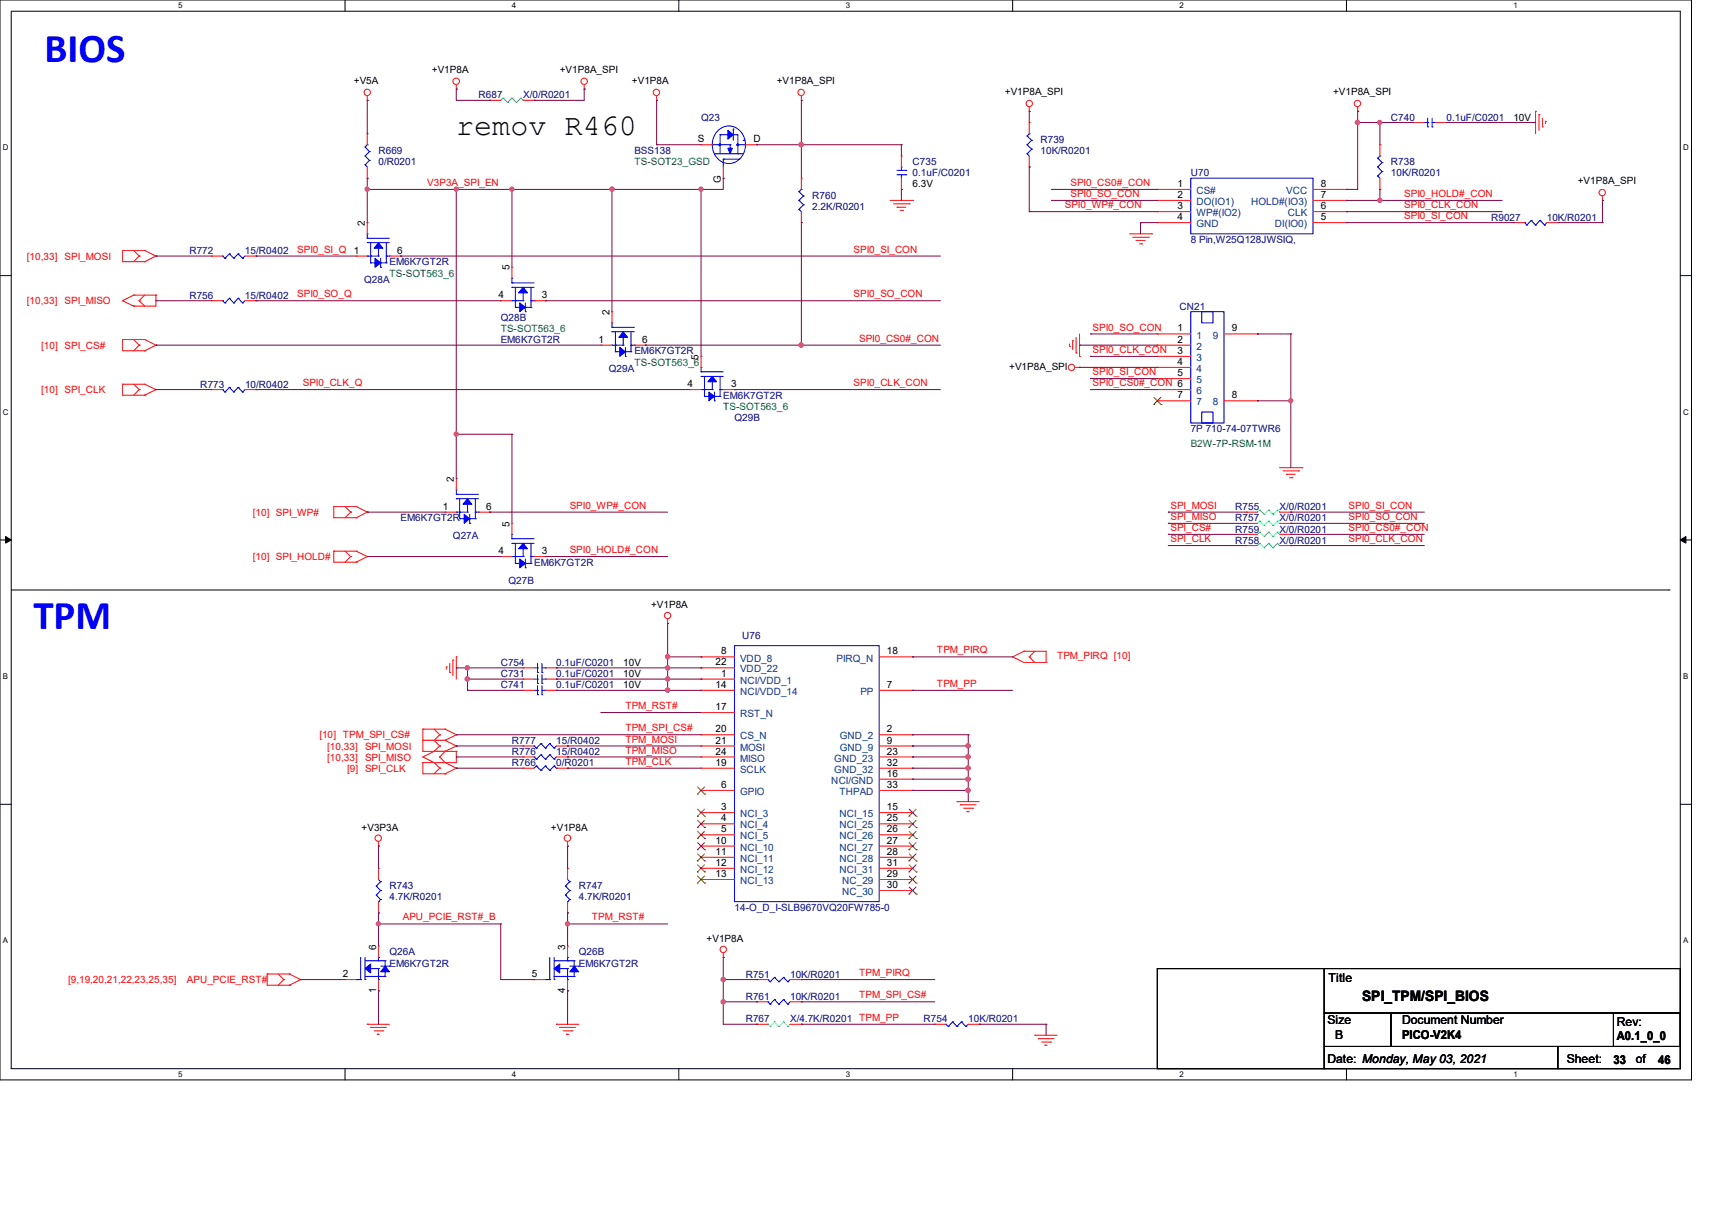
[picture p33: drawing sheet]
<svg xmlns="http://www.w3.org/2000/svg" width="297mm" height="210mm" viewBox="0 0 297 210" stroke-linecap="round" stroke-linejoin="round" font-family="sans-serif">
<defs><g id="words">
<g font-size="7.1" fill="#00f">
<text x="7.7" y="10.7">BIOS</text>
<text x="5.8" y="109.1">TPM</text>
</g>
<text font-size="5.2" x="79.2" y="23.5">remov R460</text>
<text font-size="2.5" x="236.3" y="173.6">SPI_TPM/SPI_BIOS</text>
<g font-size="2.1">
<text x="230.5" y="170.3">Title</text>
<text x="230.3" y="177.6">Size</text>
<text x="243.2" y="177.6">Document Number</text>
<text x="280.5" y="178">Rev:</text>
<text x="230.3" y="184.4">Date: Monday, May 03, 2021</text>
<text x="231.6" y="180.1">B</text>
<text x="243.2" y="180.2">PICO-V2K4</text>
<text x="271.8" y="184.4">Sheet:</text>
<text x="279.9" y="184.4">33</text>
<text x="280.5" y="180.4">A0.1_0_0</text>
<text x="283.8" y="184.4">of</text>
<text x="287.7" y="184.4">46</text>
</g>
<g font-size="1.7">
<text x="61.4" y="14.6">+V5A</text>
<text x="74.9" y="12.6">+V1P8A</text>
<text x="97.1" y="12.6">+V1P8A_SPI</text>
<text x="109.6" y="14.6">+V1P8A</text>
<text x="134.7" y="14.6">+V1P8A_SPI</text>
<text x="174.3" y="16.5">+V1P8A_SPI</text>
<text x="231.3" y="16.5">+V1P8A_SPI</text>
<text x="262.5" y="20.9">10V</text>
<text x="121.1" y="24.7">S</text>
<text x="130.7" y="24.7">D</text>
<text x="125" y="31.7" transform="rotate(-90 125 31.7)">G</text>
<text x="158.3" y="32.5">6.3V</text>
<text x="204.3" y="32.4">1</text>
<text x="204.3" y="34.3">2</text>
<text x="229.1" y="34.3">7</text>
<text x="229.1" y="32.4">8</text>
<text x="273.7" y="31.9">+V1P8A_SPI</text>
<text x="63.3" y="39.2" transform="rotate(-90 63.3 39.2)">2</text>
<text x="204.3" y="36.3">3</text>
<text x="204.3" y="38.2">4</text>
<text x="229.1" y="38.2">5</text>
<text x="229.1" y="36.3">6</text>
<text x="61.4" y="44">1</text>
<text x="68.9" y="44">6</text>
<text x="88.4" y="46.9" transform="rotate(-90 88.4 46.9)">5</text>
<text x="86.5" y="51.7">4</text>
<text x="94" y="51.7">3</text>
<text x="103.8" y="59.4">1</text>
<text x="105.7" y="54.7" transform="rotate(-90 105.7 54.7)">2</text>
<text x="111.4" y="59.4">6</text>
<text x="204.3" y="57.5">1</text>
<text x="204.3" y="59.4">2</text>
<text x="213.7" y="57.5">9</text>
<text x="121.2" y="62.4" transform="rotate(-90 121.2 62.4)">5</text>
<text x="175.1" y="64.2">+V1P8A_SPI</text>
<text x="204.3" y="61.4">3</text>
<text x="204.3" y="63.3">4</text>
<text x="204.3" y="65.2">5</text>
<text x="119.3" y="67.1">4</text>
<text x="126.8" y="67.1">3</text>
<text x="204.3" y="69.1">7</text>
<text x="213.7" y="69.1">8</text>
<text x="78.7" y="83.6" transform="rotate(-90 78.7 83.6)">2</text>
<text x="76.8" y="88.4">1</text>
<text x="84.4" y="88.4">6</text>
<text x="88.4" y="91.3" transform="rotate(-90 88.4 91.3)">5</text>
<text x="86.5" y="96.1">4</text>
<text x="94" y="96.1">3</text>
<text x="112.9" y="105.5">+V1P8A</text>
<text x="125.1" y="113.5">8</text>
<text x="153.9" y="113.5">18</text>
<text x="108.1" y="119.4">10V</text>
<text x="108.1" y="117.4">10V</text>
<text x="108.1" y="115.5">10V</text>
<text x="124.1" y="115.4">22</text>
<text x="124.1" y="119.3">14</text>
<text x="125.1" y="117.3">1</text>
<text x="153.9" y="119.3">7</text>
<text x="124.1" y="123.1">17</text>
<text x="124.1" y="127">20</text>
<text x="124.1" y="128.9">21</text>
<text x="124.1" y="130.8">24</text>
<text x="153.9" y="130.8">23</text>
<text x="153.9" y="128.9">9</text>
<text x="153.9" y="127">2</text>
<text x="124.1" y="132.8">19</text>
<text x="125.1" y="136.6">6</text>
<text x="153.9" y="136.6">33</text>
<text x="153.9" y="134.7">16</text>
<text x="153.9" y="132.8">32</text>
<text x="125.1" y="140.5">3</text>
<text x="125.1" y="142.4">4</text>
<text x="153.9" y="140.5">15</text>
<text x="153.9" y="142.4">25</text>
<text x="62.7" y="144.1">+V3P3A</text>
<text x="95.6" y="144.1">+V1P8A</text>
<text x="124.1" y="146.3">10</text>
<text x="124.1" y="148.2">11</text>
<text x="125.1" y="144.4">5</text>
<text x="153.9" y="144.4">26</text>
<text x="153.9" y="146.3">27</text>
<text x="153.9" y="148.2">28</text>
<text x="124.1" y="150.2">12</text>
<text x="124.1" y="152.1">13</text>
<text x="153.9" y="150.2">31</text>
<text x="153.9" y="152.1">29</text>
<text x="153.9" y="154">30</text>
<text x="65.2" y="164.7" transform="rotate(-90 65.2 164.7)">6</text>
<text x="98" y="164.7" transform="rotate(-90 98 164.7)">3</text>
<text x="122.6" y="163.4">+V1P8A</text>
<text x="59.5" y="169.5">2</text>
<text x="65.2" y="172.2" transform="rotate(-90 65.2 172.2)">1</text>
<text x="92.3" y="169.5">5</text>
<text x="98" y="172.2" transform="rotate(-90 98 172.2)">4</text>
</g>
<g font-size="1.7" fill="#000080">
<text x="83" y="17.1">R687</text>
<text x="90.8" y="17.1">X/0/R0201</text>
<text x="121.6" y="20.9">Q23</text>
<text x="241.3" y="20.9">C740</text>
<text x="250.9" y="20.9">0.1uF/C0201</text>
<text x="65.7" y="26.7">R669</text>
<text x="65.7" y="28.7">0/R0201</text>
<text x="110.1" y="26.7">BSS138</text>
<text x="158.3" y="28.7">C735</text>
<text x="180.5" y="24.8">R739</text>
<text x="180.5" y="26.7">10K/R0201</text>
<text x="241.3" y="28.7">R738</text>
<text x="140.9" y="34.5">R760</text>
<text x="158.3" y="30.6">0.1uF/C0201</text>
<text x="206.6" y="30.6">U70</text>
<text x="241.3" y="30.6">10K/R0201</text>
<text x="140.9" y="36.4">2.2K/R0201</text>
<text x="258.7" y="38.3">R9027</text>
<text x="268.3" y="38.3">10K/R0201</text>
<text x="32.8" y="44.1">R772</text>
<text x="42.5" y="44.1">15/R0402</text>
<text x="67.6" y="46">EM6K7GT2R</text>
<text x="206.6" y="42.2">8 Pin,W25Q128JWSIQ,</text>
<text x="32.8" y="51.8">R756</text>
<text x="42.5" y="51.8">15/R0402</text>
<text x="63.2" y="49.1">Q28A</text>
<text x="204.6" y="53.8">CN21</text>
<text x="86.9" y="55.7">Q28B</text>
<text x="86.9" y="59.5">EM6K7GT2R</text>
<text x="105.6" y="64.6">Q29A</text>
<text x="110.1" y="61.5">EM6K7GT2R</text>
<text x="34.8" y="67.3">R773</text>
<text x="42.5" y="67.3">10/R0402</text>
<text x="125.5" y="69.2">EM6K7GT2R</text>
<text x="127.4" y="73.1">Q29B</text>
<text x="206.6" y="75">7P 710-74-07TWR6</text>
<text x="214.3" y="88.5">R755</text>
<text x="222" y="88.5">X/0/R0201</text>
<text x="69.5" y="90.4">EM6K7GT2R</text>
<text x="78.6" y="93.5">Q27A</text>
<text x="214.3" y="90.4">R757</text>
<text x="214.3" y="94.3">R758</text>
<text x="214.3" y="92.4">R759</text>
<text x="222" y="90.4">X/0/R0201</text>
<text x="222" y="94.3">X/0/R0201</text>
<text x="222" y="92.4">X/0/R0201</text>
<text x="88.2" y="101.2">Q27B</text>
<text x="92.7" y="98.1">EM6K7GT2R</text>
<text x="128.8" y="110.9">U76</text>
<text x="86.9" y="119.4">C741</text>
<text x="86.9" y="117.4">C731</text>
<text x="86.9" y="115.5">C754</text>
<text x="96.5" y="119.4">0.1uF/C0201</text>
<text x="96.5" y="117.4">0.1uF/C0201</text>
<text x="96.5" y="115.5">0.1uF/C0201</text>
<text x="88.8" y="131">R776</text>
<text x="88.8" y="129">R777</text>
<text x="96.5" y="131">15/R0402</text>
<text x="96.5" y="129">15/R0402</text>
<text x="88.8" y="132.9">R766</text>
<text x="96.5" y="132.9">0/R0201</text>
<text x="67.6" y="154.1">R743</text>
<text x="100.4" y="154.1">R747</text>
<text x="67.6" y="156">4.7K/R0201</text>
<text x="100.4" y="156">4.7K/R0201</text>
<text x="127.4" y="158">14-O_D_I-SLB9670VQ20FW785-0</text>
<text x="67.6" y="165.7">Q26A</text>
<text x="67.6" y="167.6">EM6K7GT2R</text>
<text x="100.4" y="165.7">Q26B</text>
<text x="100.4" y="167.6">EM6K7GT2R</text>
<text x="129.4" y="173.4">R761</text>
<text x="129.4" y="169.6">R751</text>
<text x="137.1" y="173.4">10K/R0201</text>
<text x="137.1" y="169.6">10K/R0201</text>
<text x="129.4" y="177.3">R767</text>
<text x="137.1" y="177.3">X/4.7K/R0201 TPM_PP</text>
<text x="160.2" y="177.3">R754</text>
<text x="168" y="177.3">10K/R0201</text>
</g>
<g font-size="1.7" fill="#008000">
<text x="110.1" y="28.7">TS-SOT23_GSD</text>
<text x="67.6" y="48">TS-SOT563_6</text>
<text x="86.9" y="57.6">TS-SOT563_6</text>
<text x="110.1" y="63.4">TS-SOT563_6</text>
<text x="125.5" y="71.1">TS-SOT563_6</text>
<text x="206.6" y="77.5">B2W-7P-RSM-1M</text>
</g>
<g font-size="1.7" fill="#f00">
<text x="74.1" y="32.3">V3P3A_SPI_EN</text>
<text x="185.7" y="32.3">SPI0_CS0#_CON</text>
<text x="185.7" y="34.2">SPI0_SO_CON</text>
<text x="243.6" y="34.2">SPI0_HOLD#_CON</text>
<text x="184.7" y="36.1">SPI0_WP#_CON</text>
<text x="243.6" y="36.1">SPI0_CLK_CON</text>
<text x="243.6" y="38">SPI0_SI_CON</text>
<text x="4.7" y="45">[10,33]</text>
<text x="11.2" y="45">SPI_MOSI</text>
<text x="51.6" y="43.8">SPI0_SI_Q</text>
<text x="148.1" y="43.8">SPI0_SI_CON</text>
<text x="4.7" y="52.8">[10,33]</text>
<text x="11.2" y="52.8">SPI_MISO</text>
<text x="51.6" y="51.6">SPI0_SO_Q</text>
<text x="148.1" y="51.6">SPI0_SO_CON</text>
<text x="149.1" y="59.3">SPI0_CS0#_CON</text>
<text x="189.6" y="57.3">SPI0_SO_CON</text>
<text x="7.2" y="60.5">[10] SPI_CS#</text>
<text x="189.6" y="61.2">SPI0_CLK_CON</text>
<text x="189.6" y="65.1">SPI0_SI_CON</text>
<text x="7.2" y="68.2">[10] SPI_CLK</text>
<text x="52.5" y="67">SPI0_CLK_Q</text>
<text x="148.1" y="67">SPI0_CLK_CON</text>
<text x="189.6" y="67">SPI0_CS0#_CON 6</text>
<text x="43.9" y="89.4">[10] SPI_WP#</text>
<text x="98.8" y="88.2">SPI0_WP#_CON</text>
<text x="203.1" y="88.2">SPI_MOSI</text>
<text x="234" y="88.2">SPI0_SI_CON</text>
<text x="98.8" y="95.9">SPI0_HOLD#_CON</text>
<text x="203.1" y="90.2">SPI_MISO</text>
<text x="203.1" y="92.1">SPI_CS#</text>
<text x="203.1" y="94">SPI_CLK</text>
<text x="234" y="90.2">SPI0_SO_CON</text>
<text x="234" y="92.1">SPI0_CS0#_CON</text>
<text x="234" y="94">SPI0_CLK_CON</text>
<text x="43.9" y="97.2">[10] SPI_HOLD#</text>
<text x="162.6" y="113.3">TPM_PIRQ</text>
<text x="162.6" y="119.1">TPM_PP</text>
<text x="183.4" y="114.3">TPM_PIRQ [10]</text>
<text x="108.5" y="123">TPM_RST#</text>
<text x="55.4" y="128.1">[10] TPM_SPI_CS#</text>
<text x="56.8" y="131.9">[10,33]</text>
<text x="56.8" y="130">[10,33]</text>
<text x="63.3" y="131.9">SPI_MISO</text>
<text x="63.3" y="130">SPI_MOSI</text>
<text x="108.5" y="126.8">TPM_SPI_CS#</text>
<text x="108.5" y="128.8">TPM_MOSI</text>
<text x="108.5" y="130.7">TPM_MISO</text>
<text x="60.2" y="133.9">[9] SPI_CLK</text>
<text x="108.5" y="132.6">TPM_CLK</text>
<text x="69.9" y="159.6">APU_PCIE_RST#_B</text>
<text x="102.7" y="159.6">TPM_RST#</text>
<text x="11.8" y="170.5">[9,19,20,21,22,23,25,35]</text>
<text x="32.4" y="170.5">APU_PCIE_RST#</text>
<text x="149.1" y="173.1">TPM_SPI_CS#</text>
<text x="149.1" y="169.3">TPM_PIRQ</text>
</g>
<g font-size="1.7" fill="#004080">
<text x="207.6" y="33.7">CS#</text>
<text x="207.6" y="35.6">DO(IO1)</text>
<text x="217" y="35.6">HOLD#(IO3)</text>
<text x="223.1" y="33.7">VCC</text>
<text x="207.6" y="37.5">WP#(IO2)</text>
<text x="207.6" y="39.4">GND</text>
<text x="221.2" y="39.4">DI(IO0)</text>
<text x="223.4" y="37.5">CLK</text>
<text x="207.6" y="58.7">1</text>
<text x="210.4" y="58.7">9</text>
<text x="207.6" y="60.7">2</text>
<text x="207.6" y="62.6">3</text>
<text x="207.6" y="64.5">4</text>
<text x="207.6" y="66.5">5</text>
<text x="207.6" y="68.4">6</text>
<text x="207.6" y="70.3">7</text>
<text x="210.4" y="70.3">8</text>
<text x="128.4" y="114.7">VDD_8</text>
<text x="128.4" y="116.6">VDD_22</text>
<text x="128.4" y="118.6">NCI/VDD_1</text>
<text x="145.1" y="114.7">PIRQ_N</text>
<text x="128.4" y="120.5">NCI/VDD_14</text>
<text x="128.4" y="124.4">RST_N</text>
<text x="149.3" y="120.5">PP</text>
<text x="128.4" y="128.2">CS_N</text>
<text x="128.4" y="130.2">MOSI</text>
<text x="145.7" y="130.2">GND_9</text>
<text x="145.7" y="128.2">GND_2</text>
<text x="128.4" y="132.1">MISO</text>
<text x="128.4" y="134">SCLK</text>
<text x="128.4" y="137.9">GPIO</text>
<text x="144.2" y="135.9">NCI/GND</text>
<text x="144.7" y="134">GND_32</text>
<text x="144.7" y="132.1">GND_23</text>
<text x="145.6" y="137.9">THPAD</text>
<text x="128.4" y="141.7">NCI_3</text>
<text x="128.4" y="143.7">NCI_4</text>
<text x="145.7" y="141.7">NCI_15</text>
<text x="145.7" y="143.7">NCI_25</text>
<text x="128.4" y="145.6">NCI_5</text>
<text x="128.4" y="147.5">NCI_10</text>
<text x="128.4" y="149.5">NCI_11</text>
<text x="145.7" y="145.6">NCI_26</text>
<text x="145.7" y="147.5">NCI_27</text>
<text x="145.7" y="149.5">NCI_28</text>
<text x="128.4" y="151.4">NCI_12</text>
<text x="128.4" y="153.3">NCI_13</text>
<text x="145.7" y="151.4">NCI_31</text>
<text x="146.1" y="153.3">NC_29</text>
<text x="146.1" y="155.2">NC_30</text>
</g>
<g font-size="1.4">
<text x="30.9" y="1.4">5</text>
<text x="88.8" y="1.4">4</text>
<text x="146.7" y="1.4">3</text>
<text x="204.6" y="1.4">2</text>
<text x="262.6" y="1.4">1</text>
<text x=".5" y="26.1">D</text>
<text x="292" y="26.1">D</text>
<text x=".5" y="71.9">C</text>
<text x="292" y="71.9">C</text>
<text x=".5" y="117.8">B</text>
<text x="292" y="117.8">B</text>
<text x=".5" y="163.6">A</text>
<text x="292" y="163.6">A</text>
<text x="30.9" y="186.8">5</text>
<text x="88.8" y="186.8">4</text>
<text x="146.7" y="186.8">3</text>
<text x="204.6" y="186.8">2</text>
<text x="262.6" y="186.8">1</text>
</g>
</g></defs>
<path d="M0 0h293.5v187.3h-293.5zM1.9 1.9h289.6v183.4h-289.6z" fill="none" stroke="#000" stroke-width=".17"/>
<g fill="#fff">
<path d="M30.9 .2h.8v1.5h-.8z"/>
<path d="M30.9 185.5h.8v1.6h-.8z"/>
</g>
<path d="M59.9 0v1.9M59.9 185.3v2" fill="none" stroke="#000" stroke-width=".17"/>
<g fill="#fff">
<path d="M88.8 .2h.8v1.5h-.8z"/>
<path d="M88.8 185.5h.8v1.6h-.8z"/>
</g>
<path d="M117.8 0v1.9M117.8 185.3v2" fill="none" stroke="#000" stroke-width=".17"/>
<g fill="#fff">
<path d="M146.7 .2h.8v1.5h-.8z"/>
<path d="M146.7 185.5h.8v1.6h-.8z"/>
</g>
<path d="M175.7 0v1.9M175.7 185.3v2" fill="none" stroke="#000" stroke-width=".17"/>
<g fill="#fff">
<path d="M204.6 .2h.8v1.5h-.8z"/>
<path d="M204.6 185.5h.8v1.6h-.8z"/>
</g>
<path d="M233.6 0v1.9M233.6 185.3v2" fill="none" stroke="#000" stroke-width=".17"/>
<g fill="#fff">
<path d="M262.6 .2h.7v1.5h-.7z"/>
<path d="M262.6 185.5h.7v1.6h-.7z"/>
<path d="M.5 24.8h1v1.6h-1z"/>
<path d="M292 24.8h1v1.6h-1z"/>
<path d="M.5 70.7h1v1.5h-1z"/>
<path d="M292 70.7h1v1.5h-1z"/>
</g>
<path d="M0 47.8h1.9M291.5 47.8h2" fill="none" stroke="#000" stroke-width=".17"/>
<g fill="#fff">
<path d="M.5 116.5h.9v1.6h-.9z"/>
<path d="M292 116.5h.9v1.6h-.9z"/>
</g>
<path d="M0 93.6h1.9M291.5 93.6h2" fill="none" stroke="#000" stroke-width=".17"/>
<path d="M1 93l.9 .6-.9 .6zM291.5 93.6l1-.6v1.2z" fill="#000" stroke="#000" stroke-width=".17"/>
<g fill="#fff">
<path d="M.5 162.4h.9v1.5h-.9z"/>
<path d="M292 162.4h.9v1.5h-.9z"/>
</g>
<path d="M1.9 102.3h287.7M289.6 102.3h.1M0 139.5h1.9M291.5 139.5h2M200.8 168h28.9v17.3h-28.9zM229.7 175.7h11.6v5.8h-11.6zM229.7 168h61.8v7.7h-61.8zM241.3 175.7h50.2v5.8h-50.2zM279.9 175.7h11.6v5.8h-11.6zM229.7 181.5h40.6v3.8h-40.6zM270.3 181.5h21.2v3.8h-21.2z" fill="none" stroke="#000" stroke-width=".17"/>
<g fill="none" stroke="#f00" stroke-width=".17">
<path d="M63.7 17.4h.1M63.7 16.6v.8M79.2 15.5h.1M79.2 14.7v.8M85 17.4h.1M85 17.4h1.9M90.8 17.4h1.9M92.7 17.4h.1M101.3 15.5h.1M101.3 14.7v.8M113.9 17.4h.1M113.9 16.6v.8"/>
<path d="M139 17.4h.1M139 16.6v.8M178.6 19.3h.1M178.6 18.5v.8M235.5 19.3h.1M235.5 18.5v.8M266.4 19.3h.1M266.4 19.3v3.9M267 19.9h.1M267 19.9v2.7M63.7 38.6h.1M63.7 30.9h.1"/>
<path d="M63.7 23.2h.1M63.7 23.2v1.9M63.7 29v1.9M63.7 38.6v2M121.6 25.1h.1M121.6 25.1h2M125.5 30.9h.1M125.5 29v1.9M129.4 25.1h1.9M131.3 25.1h.1M139 38.6h.1M139 30.9h.1"/>
<path d="M139 30.9v2M139 36.7v1.9M154.4 34.8h3.9M155 35.3h2.7M155.6 35.9h.1M155.6 35.9h1.5M156.2 36.5h.4M156.4 32.9h.1M156.4 27.1h.1M156.4 27.1v1.9M156.4 30.9v2M156.6 36.5h.1"/>
<path d="M157.7 35.3h.1M158.3 34.8h.1M178.6 29h.1M178.6 21.3h.1M178.6 21.3v1.9M178.6 27.1v1.9M200.8 32.9h.1M200.8 34.8h.1M200.8 36.7h.1M200.8 38.6h.1M200.8 34.8h5.8M200.8 38.6h5.8"/>
<path d="M200.8 32.9h5.8M200.8 36.7h5.8M227.8 34.8h5.8M227.8 38.6h5.8M227.8 32.9h5.8M227.8 36.7h5.8M233.6 38.6h.1M233.6 36.7h.1M233.6 34.8h.1M233.6 32.9h.1M239.4 32.9h.1M239.4 25.1h.1"/>
<path d="M239.4 25.1v2M239.4 30.9v2M245.2 21.3h.1M245.2 21.3h1.9M249 21.3h2M251 21.3h.1M262.6 38.6h.1M262.6 38.6h1.9M267.6 22h.1M267.6 20.5v1.5M268.1 21h.1M268.1 21v.5"/>
<path d="M268.4 38.6h1.9M270.3 38.6h.1M278 34.8h.1M278 34v.8M21.3 43.4h.1M21.3 52.2h.1M21.3 58.9h.1M21.3 43.4v2h3.8M21.3 43.4h3.8M21.3 58.9v1.9h3.8M21.3 52.2l1.9 .9M21.3 58.9h3.8"/>
<path d="M23.2 53.1h.1M23.2 51.2h.1M23.2 43.4l.9 1M23.2 51.2h3.9M23.2 51.2l-1.9 1M23.2 58.9l.9 1M24.1 44.4h.1M24.1 52.2h.1M24.1 59.9h.1M24.1 44.4l-.9 1M24.1 52.2l1 .9M24.1 59.9l-.9 .9"/>
<path d="M25.1 45.4h.1M25.1 43.4h.1M25.1 58.9h.1M25.1 43.4l2 1M25.1 51.2l-1 1M25.1 58.9l2 1M27.1 44.4h.1M27.1 51.2h.1M27.1 59.9h.1M27.1 44.4l-2 1M27.1 51.2v1.9h-3.9M27.1 59.9l-2 .9"/>
<path d="M36.7 44.4h.1M36.7 52.2h.1M36.7 52.2h1.9M36.7 44.4h1.9M42.5 52.2h1.9M42.5 44.4h1.9M44.4 44.4h.1M44.4 52.2h.1M61.8 44.4h.1M61.8 44.4h1.9M67.6 44.4h1.9M69.5 44.4h.1"/>
<path d="M86.9 52.2h.1M86.9 52.2h1.9M88.8 46.4h.1M88.8 46.4v1.9M92.7 52.2h1.9M94.6 52.2h.1M104.3 59.9h.1M104.3 59.9h1.9M106.2 54.1h.1M106.2 54.1v1.9M110.1 59.9h1.9M112 59.9h.1"/>
<path d="M185.5 59.6v.5M186.1 59.1h.1M186.1 59.1v1.5M186.7 58.5v2.7M187.3 57.9v3.9M196 40.6h3.8M196.5 41.1h2.7M197.1 41.7h.1M197.1 41.7h1.6M197.7 42.3h.4M198.1 42.3h.1M199.2 41.1h.1"/>
<path d="M199.8 40.6h.1M200.8 57.9h.1M200.8 59.9h.1M200.8 59.9h5.8M200.8 57.9h5.8M212.3 57.9h5.8M218.1 57.9h.1M21.3 66.6h.1M21.3 66.6v1.9h3.8M21.3 66.6h3.8M23.2 66.6l.9 1M24.1 67.6h.1"/>
<path d="M24.1 67.6l-.9 .9M25.1 60.8h.1M25.1 68.5h.1M25.1 66.6h.1M25.1 66.6l2 1M27.1 67.6h.1M27.1 67.6l-2 .9M36.7 67.6h.1M36.7 67.6h1.9M42.5 67.6h1.9M44.4 67.6h.1M119.7 67.6h.1"/>
<path d="M119.7 67.6h1.9M121.6 61.8h.1M121.6 61.8v1.9M125.5 67.6h1.9M127.4 67.6h.1M185.5 60.1h.1M186.5 63.7h.8M186.7 61.2h.1M187.3 61.8h.1M187.3 63.7h.1M200.8 61.8h.1M200.8 63.7h.1"/>
<path d="M200.8 65.7h.1M200.8 67.6h.1M200.8 69.5h.1M200.8 63.7h5.8M200.8 67.6h5.8M200.8 61.8h5.8M200.8 65.7h5.8M200.8 69.5h5.8M212.3 69.5h5.8M218.1 69.5h.1M57.9 87.8h.1M57.9 95.6h.1"/>
<path d="M57.9 87.8v2h3.9M57.9 87.8h3.9M57.9 95.6v1.9h3.9M57.9 95.6h3.9M59.9 87.8l.9 1M59.9 95.6l.9 .9M60.8 88.8h.1M60.8 96.5h.1M60.8 88.8l-.9 1M60.8 96.5l-.9 1M61.8 89.8h.1M61.8 87.8h.1"/>
<path d="M61.8 97.5h.1M61.8 95.6h.1M61.8 87.8l1.9 1M61.8 95.6l1.9 .9M63.7 88.8h.1M63.7 96.5h.1M63.7 88.8l-1.9 1M63.7 96.5l-1.9 1M77.2 88.8h.1M77.2 88.8h2M79.2 83h.1M79.2 83v2"/>
<path d="M83 88.8h2M85 88.8h.1M86.9 96.5h.1M86.9 96.5h1.9M88.8 90.8h.1M88.8 90.8v1.9M92.7 96.5h1.9M94.6 96.5h.1M216.2 90.8h.1M216.2 94.6h.1M216.2 92.7h.1M216.2 88.8h.1"/>
<path d="M216.2 90.8h1.9M216.2 94.6h1.9M216.2 92.7h1.9M216.2 88.8h1.9M222 81.1h3.9M222 90.8h1.9M222 94.6h1.9M222 92.7h1.9M222 88.8h1.9M222.6 81.7h2.7M223.2 82.3h.1M223.2 82.3h1.5"/>
<path d="M223.7 82.8h.5M223.9 90.8h.1M223.9 94.6h.1M223.9 92.7h.1M223.9 88.8h.1M224.2 82.8h.1M225.3 81.7h.1M225.9 81.1h.1M77.4 115.7h.1M77.4 115.7v.3M78 116.6h.1M78 115.1v1.5"/>
<path d="M78.6 114.5h.1M78.6 114.5v2.7M79.2 113.9h.1M79.2 113.9v3.9M90.8 119.7h.1M90.8 117.8h.1M90.8 115.8h.1M90.8 119.7h1.9M90.8 115.8h1.9M90.8 117.8h1.9M94.6 119.7h1.9M94.6 115.8h1.9"/>
<path d="M94.6 117.8h1.9M96.5 119.7h.1M96.5 117.8h.1M96.5 115.8h.1M115.8 108.1h.1M115.8 107.4v.7M121.6 113.9h.1M121.6 115.8h.1M121.6 117.8h.1M121.6 119.7h.1M121.6 119.7h5.8M121.6 113.9h5.8"/>
<path d="M121.6 115.8h5.8M121.6 117.8h5.8M152.5 119.7h5.8M152.5 113.9h5.8M158.3 119.7h.1M158.3 113.9h.1M175.7 113.9h.1M175.7 113.9l1.9 1M177.6 112.9h.1M177.6 114.9h.1M177.6 112.9h3.9v2M177.6 114.9h3.9"/>
<path d="M177.6 112.9l-1.9 1M178.6 113.9h.1M178.6 113.9l.9 1M179.5 112.9l-.9 1M181.5 114.9h.1M73.4 131.3h.1M73.4 126.4h.1M73.4 128.4h.1M73.4 132.2h.1M73.4 126.4v3.9h5.8M73.4 131.3l1.9 .9M73.4 128.4h3.8"/>
<path d="M73.4 126.4h3.8M73.4 132.2v2h3.8M75.3 132.2h.1M75.3 130.3h.1M75.3 130.3l-1.9 1M75.3 126.4l1 1M75.3 132.2l1 1M76.3 131.3h.1M76.3 127.4h.1M76.3 129.4h.1M76.3 133.2h.1M76.3 131.3l.9 .9"/>
<path d="M76.3 127.4l-1 1 1 1M76.3 129.4l-1 .9M76.3 133.2l-1 1M77.2 128.4h.1M77.2 126.4h.1M77.2 130.3h.1M77.2 134.2h.1M77.2 132.2h.1M77.2 130.3l-.9 1M77.2 126.4l2 1M77.2 128.4l2 1M77.2 132.2l2 1"/>
<path d="M79.2 130.3h.1M79.2 127.4h.1M79.2 129.4h.1M79.2 133.2h.1M79.2 130.3v1.9h-5.8M79.2 127.4l-2 1M79.2 129.4l-2 .9M79.2 133.2l-2 1M90.8 131.3h.1M90.8 129.4h.1M90.8 133.2h.1M90.8 131.3h1.9"/>
<path d="M90.8 129.4h1.9M90.8 133.2h1.9M96.5 131.3h2M96.5 129.4h2M96.5 133.2h2M98.5 131.3h.1M98.5 129.4h.1M98.5 133.2h.1M121.6 123.6h.1M121.6 127.4h.1M121.6 129.4h.1M121.6 131.3h.1"/>
<path d="M121.6 133.2h.1M121.6 137.1h.1M121.6 131.3h5.8M121.6 123.6h5.8M121.6 127.4h5.8M121.6 129.4h5.8M121.6 133.2h5.8M121.6 137.1h5.8M152.5 131.3h5.8M152.5 127.4h5.8M152.5 129.4h5.8M152.5 133.2h5.8"/>
<path d="M152.5 137.1h5.8M152.5 135.1h5.8M158.3 137.1h.1M158.3 135.1h.1M158.3 133.2h.1M158.3 131.3h.1M158.3 129.4h.1M158.3 127.4h.1M166 139h.1M166 139h3.9M166.6 139.6h.1M166.6 139.6h2.7"/>
<path d="M65.7 146.7h.1M65.7 150.6h.1M65.7 158.3h.1M65.7 146v.7M65.7 150.6v1.9M65.7 156.4v1.9M98.5 146.7h.1M98.5 150.6h.1M98.5 158.3h.1M98.5 146v.7M98.5 150.6v1.9M98.5 156.4v1.9"/>
<path d="M121.6 140.9h.1M121.6 142.9h.1M121.6 144.8h.1M121.6 146.7h.1M121.6 148.7h.1M121.6 150.6h.1M121.6 152.5h.1M121.6 140.9h5.8M121.6 142.9h5.8M121.6 144.8h5.8M121.6 146.7h5.8M121.6 148.7h5.8"/>
<path d="M121.6 150.6h5.8M121.6 152.5h5.8M152.5 140.9h5.8M152.5 142.9h5.8M152.5 144.8h5.8M152.5 146.7h5.8M152.5 148.7h5.8M152.5 150.6h5.8M152.5 152.5h5.8M152.5 154.4h5.8M158.3 140.9h.1M158.3 142.9h.1"/>
<path d="M158.3 144.8h.1M158.3 146.7h.1M158.3 148.7h.1M158.3 150.6h.1M158.3 152.5h.1M158.3 154.4h.1M167.2 140.2h1.5M167.8 140.8h.1M167.8 140.8h.3M168.7 140.2h.1M46.4 168.9h.1M46.4 168.9v2h3.8"/>
<path d="M46.4 168.9h3.8M48.3 168.9l.9 1M49.2 169.9h.1M49.2 169.9l-.9 1M50.2 170.9h.1M50.2 168.9h.1M50.2 168.9l2 1M52.2 169.9h.1M52.2 169.9l-2 1M59.9 169.9h.1M59.9 169.9h1.9M63.7 177.6h.1"/>
<path d="M63.7 177.6h3.9M64.3 178.2h.1M64.3 178.2h2.7M64.9 178.8h1.5M65.4 179.4h.1M65.4 179.4h.4M65.7 171.8h.1M65.7 164.1h.1M65.7 164.1v1.9M65.7 169.9v1.9M66.4 178.8h.1M92.7 169.9h.1"/>
<path d="M92.7 169.9h1.9M96.5 177.6h.1M96.5 177.6h3.9M97.1 178.2h.1M97.1 178.2h2.7M97.7 178.8h1.5M98.3 179.4h.1M98.3 179.4h.4M98.5 171.8h.1M98.5 164.1h.1M98.5 164.1v1.9M98.5 169.9v1.9"/>
<path d="M99.2 178.8h.1M125.5 166h.1M125.5 165.3v.7M131.3 177.6h.1M131.3 173.7h.1M131.3 169.9h.1M131.3 177.6h1.9M131.3 173.7h1.9M131.3 169.9h1.9M137.1 177.6h1.9M137.1 173.7h1.9M137.1 169.9h1.9"/>
<path d="M139 177.6h.1M139 173.7h.1M139 169.9h.1M162.2 177.6h.1M162.2 177.6h1.9M168 177.6h1.9M169.9 177.6h.1M179.5 179.5h.1M179.5 179.5h3.9M180.1 180.1h.1M180.1 180.1h2.7M180.7 180.7h1.5"/>
<path d="M181.3 181.3h.1M181.3 181.3h.4M182.2 180.7h.1"/>
<circle cx="63.7" cy="16" r=".55"/>
<circle cx="79.2" cy="14.1" r=".56"/>
<circle cx="101.3" cy="14.1" r=".55"/>
<circle cx="113.9" cy="16" r=".55"/>
<circle cx="139" cy="16" r=".55"/>
<circle cx="178.6" cy="17.9" r=".55"/>
<circle cx="235.5" cy="17.9" r=".55"/>
<circle cx="278" cy="33.4" r=".55"/>
<circle cx="185.9" cy="63.7" r=".55"/>
<circle cx="115.8" cy="106.7" r=".55"/>
<circle cx="65.6" cy="145.4" r=".55"/>
<circle cx="98.5" cy="145.4" r=".56"/>
<circle cx="125.5" cy="164.7" r=".55"/>
</g>
<g fill="none" stroke="#00f" stroke-width=".17">
<path d="M63.3 25.5h.1M63.3 28.6h.1M63.3 27.1h.1M63.3 25.5l.8 .8M63.3 28.6l.4 .4M63.3 27.1l.8 .7M63.7 25.1h.1M63.7 25.1l-.4 .4M64.1 27.8h.1M64.1 26.3h.1M64.1 27.8l-.8 .8M64.1 26.3l-.8 .8"/>
<path d="M123.6 25.1h.1M123.6 25.1h3.1M124 26.7h.1M124 26.7h4.9M124.6 22.6a2.77 2.77 0 0 1 4.7 1.8 3.1 3.1 0 0 1-3.5 3.9 3.4 3.4 0 0 1-1.2-5.7zM124.9 23.4h.1M124.9 23.4v3.3M124.9 23.4h1.4M125.5 27.6h.1M125.5 27.6v1.4M125.5 27.6h2.7M126.3 23.4h.1"/>
<path d="M126.7 25.1h.1M126.7 25.1v.6M127 23.4h.1M127 23.4h1v3.3M127.2 22.4h.1M127.2 22.4v1.9M128 26.7h.1M128 25.1h.1M128 25.1h1.4M128.2 27.6h.1M128.9 24.3h.1M138.6 33.2h.1"/>
<path d="M138.6 36.3h.1M138.6 34.8h.1M138.6 33.2l.8 .8M138.6 36.3l.4 .4M138.6 34.8l.8 .7M139 32.9h.1M139 32.9l-.4 .3M139.4 35.5h.1M139.4 34h.1M139.4 35.5l-.8 .8M139.4 34l-.8 .8M155.6 29.5h1.5"/>
<path d="M155.6 30.3h1.5M156.4 29h.1M156.4 30.3h.1M156.4 29v.5M156.4 30.3v.6M157.1 29.5h.1M157.1 30.3h.1M178.2 23.6h.1M178.2 26.7h.1M178.2 25.1h.1M178.2 23.6l.8 .7M178.2 26.7l.4 .4"/>
<path d="M178.2 25.1l.8 .8M178.6 23.2h.1M178.6 23.2l-.4 .4M179 25.9h.1M179 24.3h.1M179 25.9l-.8 .8M179 24.3l-.8 .8M206.6 30.9h21.2v9.7h-21.2zM239 27.4h.1M239 30.5h.1M239 29h.1M239 27.4l.8 .8"/>
<path d="M239 30.5l.4 .4M239 29l.8 .8M239.4 27.1h.1M239.4 27.1l-.4 .3M239.8 29.8h.1M239.8 28.2h.1M239.8 29.8l-.8 .7M239.8 28.2l-.8 .8M247.1 21.3h.6M247.7 22h.1M247.7 21.3h.1M247.7 20.5v1.5"/>
<path d="M248.5 22h.1M248.5 20.5v1.5M248.5 21.3h.5M249 21.3h.1M264.5 38.6h.1M264.5 38.6l.4 .4M264.9 39h.1M265.6 38.2h.1M265.6 38.2l-.7 .8M265.6 38.2l.8 .8M266.4 39h.1M267.2 38.2h.1"/>
<path d="M267.2 38.2l.8 .8M267.2 38.2l-.8 .8M268 39h.1M268.4 38.6l-.4 .4M38.6 44.4h.1M38.6 52.2h.1M38.6 44.4l.4 .4M38.6 52.2l.4 .3M39 44.8h.1M39 52.5h.1M39.8 44h.1M39.8 51.7h.1"/>
<path d="M39.8 44l-.8 .8M39.8 44l.8 .8M39.8 51.7l-.8 .8M39.8 51.7l.8 .8M40.6 44.8h.1M40.6 52.5h.1M41.3 44h.1M41.3 51.7h.1M41.3 44l.8 .8M41.3 44l-.7 .8M41.3 51.7l.8 .8M41.3 51.7l-.7 .8"/>
<path d="M42.1 44.8h.1M42.1 52.5h.1M42.5 44.4l-.4 .4M42.5 52.2l-.4 .3M63.7 42.1h.1M63.7 41.3h.1M63.7 40.6h.1M63.7 44.4h.1M63.7 42.1h3.9M63.7 41.3h3.9M63.7 40.6v.7M63.7 44.4h2"/>
<path d="M64.3 44.4h.1M64.3 45.6h.1M64.3 42.1v3.5M64.3 45.6h.8M65.1 45.6h.1M65.7 44.4h.1M65.7 43.1v1.3M66 45.6h.1M66 46.4h.1M66 45.6h1M66 44.8v1.6M67 44.4h.1"/>
<path d="M67 45.6h.1M67 42.1v3.5M67 44.4h.6M67.6 44.4h.1M88.8 49.8h.1M88.8 49.1h.1M88.8 48.3h.1M88.8 52.2h.1M88.8 49.8h3.9M88.8 49.1h3.9M88.8 48.3v.8M88.8 52.2h2"/>
<path d="M89.4 52.2h.1M89.4 53.3h.1M89.4 49.8v3.5M89.4 53.3h.8M90.2 53.3h.1M90.8 52.2h.1M90.8 50.8v1.4M91.1 53.3h.1M91.1 54.1h.1M91.1 53.3h1M91.1 52.5v1.6M92.1 52.2h.1"/>
<path d="M92.1 53.3h.1M92.1 49.8v3.5M92.1 52.2h.6M92.7 52.2h.1M106.2 57.5h.1M106.2 56.8h.1M106.2 56h.1M106.2 59.9h.1M106.2 57.5h3.9M106.2 56.8h3.9M106.2 56v.8M106.2 59.9h1.9"/>
<path d="M106.8 59.9h.1M106.8 57.5v3.5M108.1 59.9h.1M108.1 58.5v1.4M109.5 59.9h.1M109.5 57.5v3.5M109.5 59.9h.6M110.1 59.9h.1M206.6 54.1h5.7v19.3h-5.7zM208.5 54.1h1.9v1.9h-1.9zM38.6 67.6h.1M38.6 67.6l.4 .4"/>
<path d="M39 68h.1M39.8 67.2h.1M39.8 67.2l-.8 .8M39.8 67.2l.8 .8M40.6 68h.1M41.3 67.2h.1M41.3 67.2l.8 .8M41.3 67.2l-.7 .8M42.1 68h.1M42.5 67.6l-.4 .4M106.8 61h.1M106.8 61h.7"/>
<path d="M107.5 61h.1M108.5 61h.1M108.5 61.8h.1M108.5 61h1M108.5 60.2v1.6M109.5 61h.1M121.6 65.3h.1M121.6 64.5h.1M121.6 63.7h.1M121.6 67.6h.1M121.6 65.3h3.9M121.6 64.5h3.9"/>
<path d="M121.6 63.7v.8M121.6 67.6h2M122.2 67.6h.1M122.2 68.7h.1M122.2 65.3v3.4M122.2 68.7h.8M123 68.7h.1M123.6 67.6h.1M123.6 66.2v1.4M124 68.7h.1M124 69.5h.1M124 68.7h.9"/>
<path d="M124 68v1.5M124.9 67.6h.1M124.9 68.7h.1M124.9 65.3v3.4M124.9 67.6h.6M125.5 67.6h.1M208.5 71.5h1.9v1.9h-1.9zM79.2 86.5h.1M79.2 85.7h.1M79.2 85h.1M79.2 88.8h.1M79.2 86.5h3.8"/>
<path d="M79.2 85.7h3.8M79.2 85v.7M79.2 88.8h1.9M79.8 88.8h.1M79.8 90h.1M79.8 86.5v3.5M79.8 90h.7M80.5 90h.1M81.1 88.8h.1M81.1 87.5v1.3M81.5 90h.1M81.5 90.8h.1"/>
<path d="M81.5 90h1M81.5 89.2v1.6M82.5 88.8h.1M82.5 90h.1M82.5 86.5v3.5M82.5 88.8h.5M83 88.8h.1M88.8 94.2h.1M88.8 93.4h.1M88.8 92.7h.1M88.8 96.5h.1M88.8 92.7v.7"/>
<path d="M88.8 94.2h3.9M88.8 93.4h3.9M88.8 96.5h2M89.4 96.5h.1M89.4 97.7h.1M89.4 94.2v3.5M89.4 97.7h.8M90.2 97.7h.1M90.8 96.5h.1M90.8 95.2v1.3M91.1 97.7h.1M91.1 98.5h.1"/>
<path d="M91.1 96.9v1.6M91.1 97.7h1M92.1 96.5h.1M92.1 97.7h.1M92.1 94.2v3.5M92.1 96.5h.6M92.7 96.5h.1M92.7 119.7h.6M92.7 117.8h.6M92.7 115.8h.6M93.3 119.7h.1M93.3 118.5h.1"/>
<path d="M93.3 117.8h.1M93.3 116.6h.1M93.3 115.8h.1M93.3 115.1v1.5M93.3 117v1.5M93.3 118.9v1.6M94 118.5h.1M94 116.6h.1M94 115.1v1.5M94 117v1.5M94 118.9v1.6M94 119.7h.6"/>
<path d="M94 117.8h.6M94 115.8h.6M94.6 119.7h.1M94.6 117.8h.1M94.6 115.8h.1M127.4 112h25.1v44.4h-25.1zM92.7 131.3h.1M92.7 129.4h.1M92.7 131.3l.3 .4M92.7 129.4l.3 .4M93 131.7h.1M93 129.8h.1"/>
<path d="M93 132.8h.1M93 132.8l-.3 .4M93 132.8l.9 .8M93.3 120.5h.1M93.9 130.9h.1M93.9 128.9h.1M93.9 133.6h.1M93.9 130.9l-.9 .8M93.9 130.9l.7 .8M93.9 128.9l-.9 .9M93.9 128.9l.7 .9M94 120.5h.1"/>
<path d="M94.6 131.7h.1M94.6 129.8h.1M94.6 132.8h.1M94.6 132.8l-.7 .8M94.6 132.8l.8 .8M95.4 130.9h.1M95.4 128.9h.1M95.4 133.6h.1M95.4 130.9l.7 .8M95.4 130.9l-.8 .8M95.4 128.9l.7 .9M95.4 128.9l-.8 .9"/>
<path d="M96.1 131.7h.1M96.1 129.8h.1M96.1 132.8h.1M96.1 132.8l-.7 .8M96.1 132.8l.4 .4M96.5 133.2h.1M96.5 131.3l-.4 .4M96.5 129.4l-.4 .4M65.3 153.7h.1M65.3 155.2h.1M65.3 155.2l.7 .8M65.3 153.7l.7 .7"/>
<path d="M65.7 156.4h.1M65.7 152.5l.3 .4M66 156h.1M66 152.9h.1M66 154.4h.1M66 156l-.3 .4M66 152.9l-.7 .8M66 154.4l-.7 .8M98.1 153.7h.1M98.1 155.2h.1M98.1 155.2l.7 .8M98.1 153.7l.7 .7"/>
<path d="M98.5 156.4h.1M98.5 152.5l.3 .4M98.8 156h.1M98.8 152.9h.1M98.8 154.4h.1M98.8 156l-.3 .4M98.8 152.9l-.7 .8M98.8 154.4l-.7 .8M61.8 169.9h.1M61.8 169.9h.8M62.6 169.9h.1M62.6 166v3.9"/>
<path d="M63.3 169.9h.1M63.3 166.6h3.5M63.3 169.3h3.5M63.3 166v3.9M64.3 168h1.4M65.7 166.6h.1M65.7 169.3h.1M65.7 168h.1M65.7 169.9h.1M65.7 166h.1M65.7 166v.6M65.7 168v1.9"/>
<path d="M66 167.6h1.6M66.8 169.3h.1M66.8 168.5h.1M66.8 166.6h.1M66.8 167.6h.1M66.8 166.6v1M66.8 168.5v.8M67.6 167.6h.1M94.6 169.9h.1M94.6 169.9h.8M95.4 169.9h.1M95.4 166v3.9"/>
<path d="M96.1 169.9h.1M96.1 166v3.9M96.1 166.6h3.5M96.1 169.3h3.5M97.1 168h1.4M98.5 166.6h.1M98.5 169.3h.1M98.5 168h.1M98.5 169.9h.1M98.5 166h.1M98.5 166v.6M98.5 168v1.9"/>
<path d="M98.8 167.6h1.6M99.6 169.3h.1M99.6 168.5h.1M99.6 166.6h.1M99.6 167.6h.1M99.6 166.6v1M99.6 168.5v.8M100.4 167.6h.1M133.2 173.7h.1M133.2 169.9h.1M133.2 173.7l.4 .5M133.2 169.9l.4 .4"/>
<path d="M133.6 174.2h.1M133.6 170.3h.1M134.4 173.4h.1M134.4 169.5h.1M134.4 173.4l-.8 .8M134.4 173.4l.7 .8M134.4 169.5l-.8 .8M134.4 169.5l.7 .8M135.1 174.2h.1M135.1 170.3h.1M135.9 173.4h.1M135.9 169.5h.1"/>
<path d="M135.9 173.4l.8 .8M135.9 173.4l-.8 .8M135.9 169.5l.8 .8M135.9 169.5l-.8 .8M136.7 174.2h.1M136.7 170.3h.1M137.1 173.7l-.4 .5M137.1 169.9l-.4 .4M164.1 177.6h.1M164.1 177.6l.4 .4M164.5 178h.1M165.3 177.2h.1"/>
<path d="M165.3 177.2l-.8 .8M165.3 177.2l.7 .8M166 178h.1M166.8 177.2h.1M166.8 177.2l.8 .8M166.8 177.2l-.8 .8M167.6 178h.1M168 177.6l-.4 .4"/>
</g>
<g fill="#00f" stroke="#00f" stroke-width=".17">
<path d="M126.3 22.6l.9 .8-.9 .7z"/>
<path d="M108.1 57.5l.8 1h-1.5z" fill-rule="evenodd"/>
<path d="M107.5 60.2l1 .8-1 .8z" fill-rule="evenodd"/>
<path d="M123.6 65.3l.7 .9h-1.5z" fill-rule="evenodd"/>
<path d="M123 68l1 .7-1 .8z" fill-rule="evenodd"/>
<path d="M96.1 168l1-.8v1.5z" fill-rule="evenodd"/>
<path d="M99.6 167.6l.8 .9h-1.6z" fill-rule="evenodd"/>
<path d="M63.3 168l1-.8v1.5z" fill-rule="evenodd"/>
<path d="M66.8 167.6l.8 .9h-1.6z" fill-rule="evenodd"/>
<path d="M90.8 49.8l.7 1h-1.5z" fill-rule="evenodd"/>
<path d="M90.2 52.5l.9 .8-.9 .8z" fill-rule="evenodd"/>
<path d="M81.1 86.5l.8 1h-1.6z" fill-rule="evenodd"/>
<path d="M80.5 89.2l1 .8-1 .8z" fill-rule="evenodd"/>
<path d="M65.7 42.1l.7 1h-1.5z" fill-rule="evenodd"/>
<path d="M65.1 44.8l.9 .8-.9 .8z" fill-rule="evenodd"/>
<path d="M126.3 25.7h.7l-.3 1z" fill-rule="evenodd"/>
<path d="M90.8 94.2l.7 1h-1.5z" fill-rule="evenodd"/>
<path d="M90.2 96.9l.9 .8-.9 .8z" fill-rule="evenodd"/>
<circle cx="128" cy="25.1" r=".17"/>
<circle cx="124.9" cy="25.1" r=".17"/>
</g>
<g fill="none" stroke="#804000" stroke-width=".17">
<path d="M200.2 70.1h.1M200.2 68.9l1.2 1.2M201.4 68.9l-1.2 1.2M201.4 70.1h.1M121 137.7h.1M121 136.5l1.3 1.2M122.2 136.5l-1.2 1.2M122.3 137.7h.1M121 141.6h.1M121 143.5h.1M121 145.4h.1M121 147.4h.1"/>
<path d="M121 149.3h.1M121 151.2h.1M121 153.2h.1M121 140.3l1.3 1.3M121 142.3l1.3 1.2M121 144.2l1.3 1.2M121 146.1l1.3 1.3M121 148.1l1.3 1.2M121 150l1.3 1.2M121 151.9l1.3 1.3M122.2 148.1l-1.2 1.2M122.2 140.3l-1.2 1.3"/>
<path d="M122.2 142.3l-1.2 1.2M122.2 144.2l-1.2 1.2M122.2 146.1l-1.2 1.3M122.2 150l-1.2 1.2M122.2 151.9l-1.2 1.3M122.3 141.6h.1M122.3 143.5h.1M122.3 145.4h.1M122.3 147.4h.1M122.3 149.3h.1M122.3 151.2h.1M122.3 153.2h.1"/>
<path d="M157.7 141.6h.1M157.7 143.5h.1M157.7 145.4h.1M157.7 147.4h.1M157.7 149.3h.1M157.7 151.2h.1M157.7 153.2h.1M157.7 155.1h.1M157.7 140.3l1.3 1.3M157.7 142.3l1.3 1.2M157.7 144.2l1.3 1.2M157.7 146.1l1.3 1.3"/>
<path d="M157.7 148.1l1.3 1.2M157.7 150l1.3 1.2M157.7 151.9l1.3 1.3M157.7 153.8l1.3 1.3M158.9 140.3l-1.2 1.3M158.9 142.3l-1.2 1.2M158.9 144.2l-1.2 1.2M158.9 146.1l-1.2 1.3M158.9 148.1l-1.2 1.2M158.9 150l-1.2 1.2M158.9 151.9l-1.2 1.3M158.9 153.8l-1.2 1.3"/>
<path d="M159 141.6h.1M159 143.5h.1M159 145.4h.1M159 147.4h.1M159 149.3h.1M159 151.2h.1M159 153.2h.1M159 155.1h.1"/>
</g>
<g fill="none" stroke="#00ff80" stroke-width=".17">
<path d="M87.3 17h.1M87.3 17l-.4 .4M87.3 17l.8 .8M88.1 17.8h.1M88.8 17h.1M88.8 17l-.7 .8M88.8 17l.8 .8M89.6 17.8h.1M90.3 17h.1M90.3 17l-.7 .8M90.3 17l.5 .4M90.8 17.4h.1"/>
<path d="M218.5 90.3h.1M218.5 94.2h.1M218.5 92.3h.1M218.5 88.4h.1M218.5 90.3l-.4 .5M218.5 90.3l.8 .8M218.5 94.2l-.4 .4M218.5 94.2l.8 .8M218.5 92.3l-.4 .4M218.5 92.3l.8 .7M218.5 88.4l-.4 .4M218.5 88.4l.8 .8"/>
<path d="M219.3 91.1h.1M219.3 95h.1M219.3 93h.1M219.3 89.2h.1M220.1 90.3h.1M220.1 94.2h.1M220.1 92.3h.1M220.1 88.4h.1M220.1 90.3l-.8 .8M220.1 90.3l.8 .8M220.1 94.2l-.8 .8M220.1 94.2l.8 .8"/>
<path d="M220.1 92.3l-.8 .7M220.1 92.3l.8 .7M220.1 88.4l-.8 .8M220.1 88.4l.8 .8M220.9 91.1h.1M220.9 95h.1M220.9 93h.1M220.9 89.2h.1M221.6 90.3h.1M221.6 94.2h.1M221.6 92.3h.1M221.6 88.4h.1"/>
<path d="M221.6 90.3l-.7 .8M221.6 90.3l.4 .5M221.6 94.2l-.7 .8M221.6 94.2l.4 .4M221.6 92.3l-.7 .7M221.6 92.3l.4 .4M221.6 88.4l-.7 .8M221.6 88.4l.4 .4M222 90.8h.1M222 94.6h.1M222 92.7h.1M222 88.8h.1"/>
<path d="M133.2 177.6h.1M133.2 177.6l.4 .4M133.6 178h.1M134.4 177.2h.1M134.4 177.2l-.8 .8M134.4 177.2l.7 .8M135.1 178h.1M135.9 177.2h.1M135.9 177.2l.8 .8M135.9 177.2l-.8 .8M136.7 178h.1M137.1 177.6l-.4 .4"/>
</g>
<g fill="none" stroke="#800040" stroke-width=".17">
<path d="M63.7 17.4h.1M63.7 17.4v5.8M79.2 15.5h.1M79.2 15.5v1.9h5.8M85 17.4h.1M92.7 17.4h.1M101.3 15.5h.1M101.3 15.5v1.9h-8.6M113.9 17.4h.1M113.9 17.4v7.7M139 17.4h.1M139 17.4v13.5"/>
<path d="M178.6 19.3h.1M178.6 19.3v2M235.5 19.3h.1M235.5 19.3v13.6h-1.9M63.7 30.9h.1M63.7 32.9h.1M63.7 30.9v7.7M79.2 32.9h.1M79.2 32.9v50.1M88.8 32.9h.1M88.8 32.9v13.5M106.2 32.9h.1"/>
<path d="M106.2 32.9v21.2M113.9 25.1h.1M113.9 25.1h7.7M121.6 32.9h.1M121.6 32.9v28.9M125.5 30.9h.1M125.5 30.9v2h-61.8M131.3 25.1h.1M131.3 25.1h25.1M139 25.1h.1M139 38.6h.1M139 38.6v21.3"/>
<path d="M156.4 25.1h.1M156.4 32.9h.1M156.4 25.1v2M156.4 32.9v1.9M178.6 29h.1M178.6 36.7h.1M178.6 29v7.7M178.6 36.7h22.2M182.5 32.9h.1M182.5 34.8h.1M182.5 32.9h18.3M182.5 34.8h18.3"/>
<path d="M197.9 38.6h.1M197.9 38.6v2M197.9 38.6h2.9M233.6 34.8h.1M233.6 36.7h.1M233.6 32.9h.1M233.6 34.8h27M233.6 36.7h27M233.6 38.6h29M235.5 21.3h.1M235.5 21.3h9.7M239.4 21.3h.1"/>
<path d="M239.4 32.9h.1M239.4 34.8h.1M239.4 21.3v3.8M239.4 32.9v1.9M251 21.3h.1M251 21.3h15.4M262.6 38.6h.1M270.3 38.6h7.7M278 38.6h.1M278 34.8h.1M278 34.8v3.8M27.1 44.4h.1"/>
<path d="M27.1 52.2h.1M27.1 59.9h.1M27.1 59.9h77.2M27.1 44.4h9.6M27.1 52.2h9.6M44.4 44.4h.1M44.4 52.2h.1M44.4 44.4h17.4M44.4 52.2h42.5M69.5 44.4h.1M69.5 44.4h93.7M94.6 52.2h.1"/>
<path d="M94.6 52.2h68.6M112 59.9h.1M112 59.9h51.2M139 59.9h.1M187.3 59.9h.1M187.3 59.9h13.5M189.2 57.9h.1M189.2 57.9h11.6M218.1 57.9h.1M218.1 57.9h5.8M223.9 57.9h.1M223.9 57.9v23.2"/>
<path d="M27.1 67.6h.1M27.1 67.6h9.6M44.4 67.6h.1M44.4 67.6h75.3M79.2 75.3h.1M79.2 75.3h9.6M88.8 75.3h.1M88.8 75.3v15.5M127.4 67.6h.1M127.4 67.6h35.8M187.3 63.7h.1M187.3 63.7h13.5"/>
<path d="M189.2 61.8h.1M189.2 65.7h.1M189.2 67.6h.1M189.2 61.8h11.6M189.2 65.7h11.6M189.2 67.6h11.6M218.1 69.5h.1M218.1 69.5h5.8M223.9 69.5h.1M63.7 88.8h.1M63.7 96.5h.1M63.7 88.8h13.5"/>
<path d="M63.7 96.5h23.2M85 88.8h.1M85 88.8h30.8M94.6 96.5h.1M94.6 96.5h21.2M202.7 88.8h.1M202.7 90.8h.1M202.7 92.7h.1M202.7 94.6h.1M202.7 88.8h13.5M202.7 90.8h13.5M202.7 92.7h13.5"/>
<path d="M202.7 94.6h13.5M223.9 88.8h.1M223.9 90.8h.1M223.9 92.7h.1M223.9 94.6h.1M223.9 88.8h23.2M223.9 90.8h23.2M223.9 92.7h23.2M223.9 94.6h23.2M79.2 115.8h.1M79.2 115.8h11.6M81.1 117.8h.1"/>
<path d="M81.1 119.7h.1M81.1 115.8h.1M81.1 117.8h9.7M81.1 119.7h9.7M81.1 115.8v3.9M96.5 117.8h.1M96.5 119.7h.1M96.5 115.8h.1M96.5 115.8h25.1M96.5 117.8h25.1M96.5 119.7h25.1M115.8 108.1h.1"/>
<path d="M115.8 113.9h.1M115.8 115.8h.1M115.8 117.8h.1M115.8 113.9h5.8M115.8 108.1v11.6M121.6 113.9h.1M121.6 115.8h.1M121.6 117.8h.1M121.6 119.7h.1M158.3 119.7h.1M158.3 113.9h.1M158.3 113.9h17.4"/>
<path d="M158.3 119.7h17.4M79.2 127.4h.1M79.2 129.4h.1M79.2 131.3h.1M79.2 133.2h.1M79.2 127.4h42.4M79.2 129.4h11.6M79.2 131.3h11.6M79.2 133.2h11.6M98.5 129.4h.1M98.5 131.3h.1M98.5 133.2h.1"/>
<path d="M98.5 129.4h23.1M98.5 131.3h23.1M98.5 133.2h23.1M104.3 123.6h.1M104.3 123.6h17.3M158.3 137.1h.1M158.3 127.4h.1M158.3 129.4h.1M158.3 131.3h.1M158.3 133.2h.1M158.3 135.1h.1M158.3 127.4h9.7"/>
<path d="M158.3 129.4h9.7M158.3 131.3h9.7M158.3 133.2h9.7M158.3 137.1h9.7M158.3 135.1h9.7M168 137.1h.1M168 127.4h.1M168 129.4h.1M168 131.3h.1M168 133.2h.1M168 135.1h.1M168 127.4v11.6"/>
<path d="M65.7 158.3h.1M65.7 146.7h.1M65.7 146.7v3.9M65.7 158.3v5.8M98.5 146.7h.1M98.5 158.3h.1M98.5 146.7v3.9M98.5 158.3v5.8M52.2 169.9h.1M52.2 169.9h7.7M65.7 171.8h.1M65.7 160.2h.1"/>
<path d="M65.7 171.8v5.8M65.7 160.2h21.2M86.9 160.2h.1M86.9 160.2v9.7h5.8M92.7 169.9h.1M98.5 160.2h.1M98.5 171.8h.1M98.5 160.2h17.3M98.5 171.8v5.8M125.5 166h.1M125.5 173.7h.1M125.5 169.9h.1"/>
<path d="M125.5 169.9h5.8M125.5 173.7h5.8M125.5 166v11.6h5.8M131.3 173.7h.1M131.3 177.6h.1M131.3 169.9h.1M139 173.7h.1M139 177.6h.1M139 169.9h.1M139 169.9h23.2M139 173.7h23.2M139 177.6h23.2"/>
<path d="M169.9 177.6h.1M169.9 177.6h11.6M181.5 177.6h.1M181.5 177.6v1.9"/>
</g>
<g fill="#f0f" stroke="#f0f" stroke-width=".17">
<circle cx="115.8" cy="113.9" r=".38"/>
<circle cx="115.8" cy="119.7" r=".38"/>
<circle cx="115.8" cy="117.8" r=".38"/>
<circle cx="115.8" cy="115.8" r=".38"/>
<circle cx="81.1" cy="115.8" r=".38"/>
<circle cx="81.1" cy="117.8" r=".38"/>
<circle cx="65.6" cy="160.2" r=".36"/>
<circle cx="98.4" cy="160.2" r=".36"/>
<circle cx="125.5" cy="169.9" r=".38"/>
<circle cx="167.9" cy="129.3" r=".38"/>
<circle cx="167.9" cy="131.3" r=".38"/>
<circle cx="167.9" cy="133.2" r=".38"/>
<circle cx="167.9" cy="137.1" r=".38"/>
<circle cx="167.9" cy="135.1" r=".38"/>
<circle cx="125.5" cy="173.7" r=".38"/>
<circle cx="235.5" cy="21.2" r=".38"/>
<circle cx="239.4" cy="21.2" r=".36"/>
<circle cx="239.4" cy="34.7" r=".36"/>
<circle cx="223.9" cy="69.5" r=".36"/>
<circle cx="79.1" cy="75.3" r=".36"/>
<circle cx="88.8" cy="32.8" r=".36"/>
<circle cx="106.2" cy="32.8" r=".38"/>
<circle cx="121.6" cy="32.8" r=".36"/>
<circle cx="139" cy="59.8" r=".38"/>
<circle cx="139" cy="25.1" r=".38"/>
<circle cx="79.1" cy="32.8" r=".36"/>
<circle cx="63.7" cy="32.8" r=".36"/>
</g>
<use href="#words"/>
</svg>
